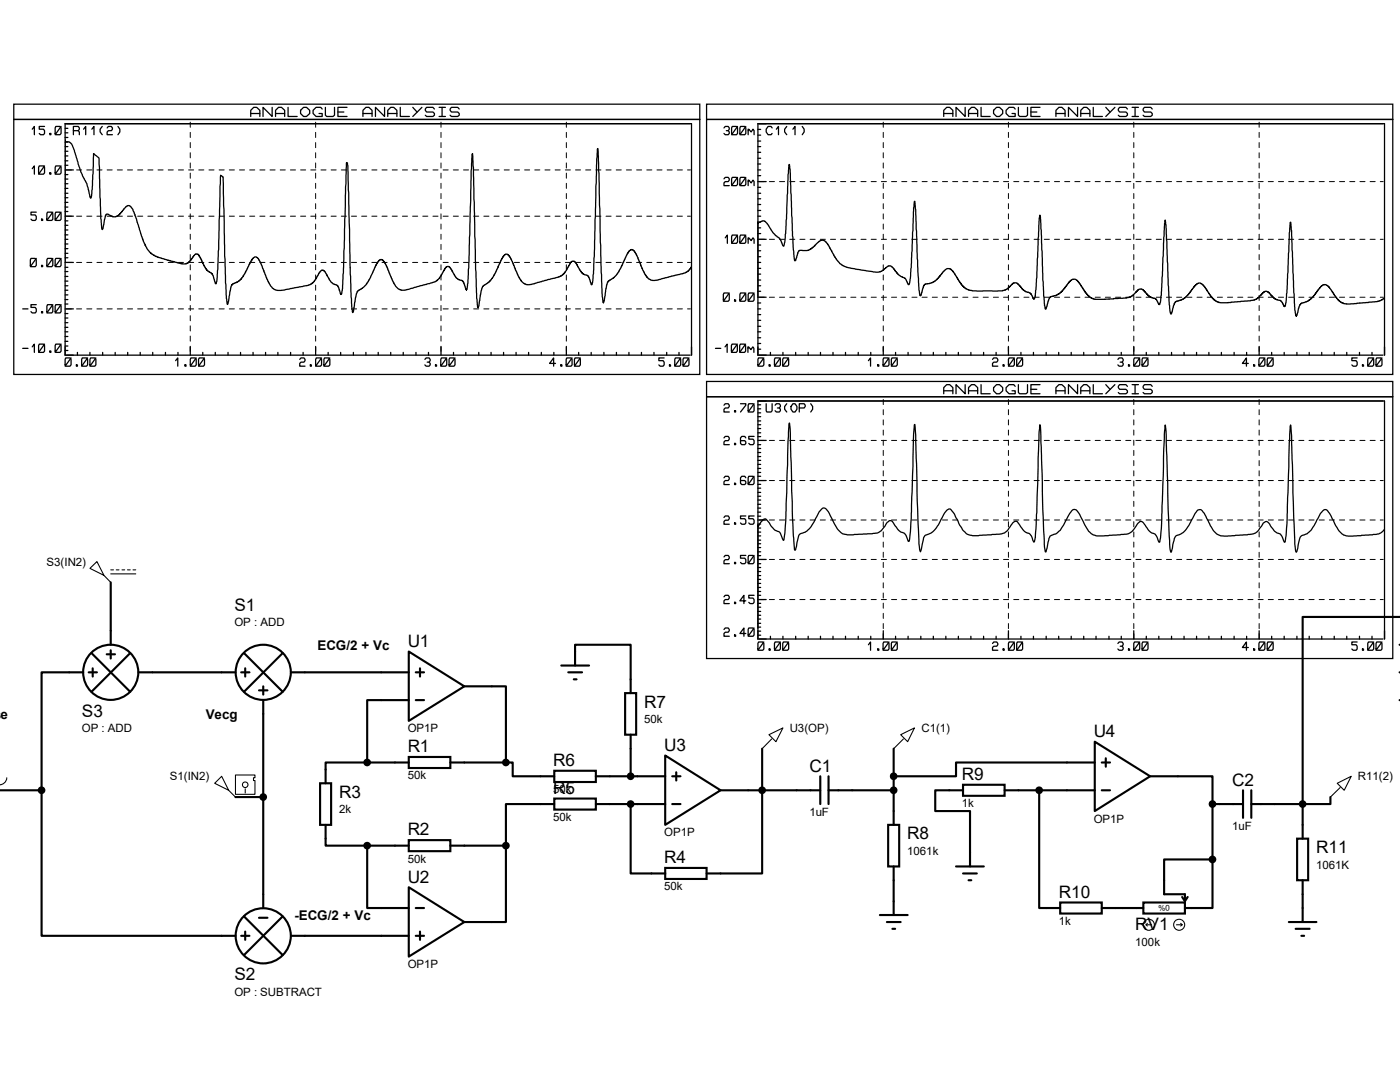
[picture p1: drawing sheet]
<svg xmlns="http://www.w3.org/2000/svg" width="279mm" height="216mm" viewBox="0 0 279 216" stroke-linecap="round" stroke-linejoin="round" font-family="sans-serif">
<defs><g id="words">
<g font-size="3.4">
<text x="46.8" y="121.8">S1</text>
<text x="81.4" y="129.1">U1</text>
<text x="16.3" y="143">S3</text>
<text x="128.6" y="141.2">R7</text>
<text x="132.5" y="149.8">U3</text>
<text x="218.3" y="147.1">U4</text>
<text x="81.4" y="150.1">R1</text>
<text x="110.4" y="152.9">R6</text>
<text x="161.5" y="154">C1</text>
<text x="192" y="155.6">R9</text>
<text x="67.7" y="159.2">R3</text>
<text x="110.4" y="158.4">R5</text>
<text x="245.9" y="156.8">C2</text>
<text x="81.4" y="166.7">R2</text>
<text x="181.1" y="167.5">R8</text>
<text x="132.5" y="172.2">R4</text>
<text x="262.7" y="170.2">R11</text>
<text x="81.4" y="176.1">U2</text>
<text x="211.3" y="179.2">R10</text>
<text x="226.6" y="185.6">RV1</text>
<text x="46.8" y="195.6">S2</text>
</g>
<g font-size="2.7">
<text x="63.4" y="129.6">ECG/2 + Vc</text>
<text x=".1" y="143.4">e</text>
<text x="41.1" y="143.4">Vecg</text>
<text x="58.8" y="183.6">-ECG/2 + Vc</text>
</g>
<g font-size="2.3">
<text x="9.3" y="112.9">S3(IN2)</text>
<text x="46.8" y="125">OP : ADD</text>
<text x="16.3" y="146.1">OP : ADD</text>
<text x="81.4" y="146.1">OP1P</text>
<text x="128.6" y="144.3">50k</text>
<text x="157.6" y="146">U3(OP)</text>
<text x="183.9" y="146">C1(1)</text>
<text x="33.9" y="155.7">S1(IN2)</text>
<text x="81.4" y="155.5">50k</text>
<text x="271" y="155.7">R11(2)</text>
<text x="110.4" y="158.3">50k</text>
<text x="192" y="161.1">1k</text>
<text x="67.7" y="162.3">2k</text>
<text x="110.4" y="163.8">50k</text>
<text x="132.5" y="166.9">OP1P</text>
<text x="161.5" y="162.7">1uF</text>
<text x="218.3" y="164.1">OP1P</text>
<text x="245.9" y="165.5">1uF</text>
<text x="81.4" y="172.1">50k</text>
<text x="181.1" y="170.6">1061k</text>
<text x="262.7" y="173.4">1061K</text>
<text x="132.5" y="177.7">50k</text>
<text x="211.3" y="184.6">1k</text>
<text x="226.6" y="188.8">100k</text>
<text x="81.4" y="193.2">OP1P</text>
<text x="46.8" y="198.7">OP : SUBTRACT</text>
</g>
<text font-size="1.6" x="233.5" y="180.7" transform="rotate(180 233.5 180.7)">0%</text>
</g></defs>
<g fill="none" stroke="#000" stroke-width=".42">
<path d="M22.1 116.2v12.5M16.6 134.2h-8.3v23.5M17.7 134.2h1.6M18.2 130.3l7.8 7.7M18.5 133.3v1.7M21.3 130.6h1.6M22.1 129.8v1.6M26 130.3l-7.8 7.7M27.6 134.2h19.4M48.1 134.2h1.7M48.7 130.3l7.7 7.7M48.9 133.3v1.7"/>
<path d="M51.7 137.8h1.7M52.5 136.9v1.7M52.5 139.7v41.5M56.4 130.3l-7.7 7.7M58.1 134.2h23.5M81.6 130l11.1 6.9-11.1 6.9zM81.6 139.7h-8.3v12.4M83 134.2h1.6M83 139.7h1.6M83.8 133.3v1.7M92.7 136.9h8.3v15.2M112 132.8h5.6"/>
<path d="M113.4 134.2h2.8M114.5 135.6h.6M114.8 132.8v-4.1h11.1v9.6M124.8 138.3h2.2v8.3h-2.2zM279.3 134.2h.1M279.3 128.7h.1M279.3 139.7h.1M279.4 123.1h-19.4v37.3M0 157.7h8.3M8.3 157.7v29h38.7M47 159h5.5M63.9 156.3h2.2v8.3h-2.2z"/>
<path d="M73.3 152.1h-8.3v4.2M73.3 152.1h8.3M81.6 151h8.3v2.2h-8.3zM89.9 152.1h11.1M101 152.1h1.3v2.8h8.3M110.6 159.3h8.3v2.2h-8.3zM110.6 153.8h8.3v2.2h-8.3zM118.9 154.9h13.9M125.9 146.6v8.3M132.8 150.7l11 7-11 6.9zM134.2 154.9h1.6M135 154.1v1.6"/>
<path d="M143.8 157.7h19.9M152.1 149.4v24.9h-11.1M163.7 154.9v5.5M165.4 157.7h13M165.4 154.9v5.5M178.4 149.4v15.2M192.2 156.6h8.3v2.2h-8.3zM192.2 157.7h-5.6v4.1h7v11.1M200.5 157.7h18M207.4 157.7v23.5h4.2M218.5 148l11 6.9-11 6.9zM218.5 152.1h-27.7v2.8h-12.4"/>
<path d="M219.9 152.1h1.6M219.9 157.7h1.6M220.7 151.3v1.7M229.5 154.9h12.5v5.5M248.1 157.7v5.5M249.7 157.7v5.5M265.5 159v1.4h-5.5M65 164.6v4.1h8.3M73.3 168.7v12.5h8.3M73.3 168.7h8.3M81.6 177l11.1 7-11.1 6.9zM81.6 167.6h8.3v2.2h-8.3z"/>
<path d="M89.9 168.7h11.1M101 168.7v15.3h-8.3M110.6 160.4h-9.6v8.3M118.9 160.4h13.9M125.9 160.4v13.9h6.9M132.8 173.2h8.2v2.2h-8.2zM134.2 160.4h1.6M177.2 164.6h2.3v8.3h-2.3zM178.4 172.9v9.7M190.8 172.9h5.5M192.2 174.3h2.7M193.3 175.6h.5"/>
<path d="M235.9 179l.6 .8M237 179l-.5 .8M242 171.5v9.7h-5.5M242 171.5h-9.7v6.9h4.2v1.4M242 160.4h6.1M242 160.4v11.1M249.7 160.4h10.3M258.9 167.3h2.2v8.3h-2.2zM260 160.4v6.9M260 175.6v8.4M48.1 186.7h1.7M48.7 182.8l7.7 7.8"/>
<path d="M48.9 185.9v1.6M51.7 183.1h1.7M56.4 182.8l-7.7 7.8M58.1 186.7h23.5M83 186.7h1.6M83 181.2h1.6M83.8 185.9v1.6M175.6 182.6h5.5M177 184h2.7M178.1 185.3h.5M211.6 180.1h8.3v2.2h-8.3zM219.9 181.2h8.3"/>
<path d="M228.2 180.1h8.3v2.2h-8.3zM257.2 184h5.5M258.6 185.3h2.8M259.7 186.7h.6"/>
<circle cx="22.1" cy="134.1" r="5.5"/>
<circle cx="52.5" cy="134.1" r="5.5"/>
<circle cx="8.3" cy="157.7" r=".56"/>
<circle cx="52.5" cy="159" r=".56"/>
<circle cx="73.3" cy="152.1" r=".56"/>
<circle cx="101" cy="152.1" r=".56"/>
<circle cx="125.9" cy="154.9" r=".56"/>
<circle cx="152.1" cy="157.7" r=".56"/>
<circle cx="178.3" cy="154.9" r=".56"/>
<circle cx="178.3" cy="157.7" r=".56"/>
<circle cx="207.4" cy="157.7" r=".56"/>
<circle cx="73.3" cy="168.7" r=".56"/>
<circle cx="101" cy="168.7" r=".56"/>
<circle cx="125.9" cy="160.4" r=".56"/>
<circle cx="242" cy="171.5" r=".56"/>
<circle cx="242" cy="160.4" r=".56"/>
<circle cx="260" cy="160.4" r=".56"/>
<circle cx="52.5" cy="186.7" r="5.5"/>
</g>
<g fill="none" stroke="#000" stroke-width=".21">
<path d="M17.9 113.4l1.4-1.3 1.4 2.7zM20.7 114.8l1.4 1.4M22.1 113.7h.5M22.1 114.5h5M23.2 113.7h.5M24.3 113.7h.6M25.4 113.7h.6M26.5 113.7h.6M1.4 155.2a1.44 1.44 0 0 1-1.4 1.4M42.8 156.3l1.4-1.4 1.4 2.8zM45.6 157.7l1.4 1.3M47 154.6h3.9v.6h-.3v.5h.3v2.8h-3.9z"/>
<path d="M48.9 157.4v.8M153.5 146.6l2.8-1.4-1.4 2.8zM154 147.4l-1.9 2M179.7 146.6l2.8-1.4-1.4 2.8zM180.3 147.4l-1.9 2M266.9 156.3l2.8-1.4-1.4 2.8zM267.5 157.1l-2 1.9M228.7 184.5l.3 .3M228.7 184.5h1.1M229 184.2l-.3 .3M234.8 184.5h1.1M235.6 184.2l.3 .3"/>
<path d="M235.9 184.5l-.3 .3"/>
<circle cx="48.9" cy="156.6" r=".56"/>
<circle cx="229.3" cy="184.5" r="1.1"/>
<circle cx="235.3" cy="184.5" r="1.1"/>
</g>
<g fill="#000">
<circle cx="8.3" cy="157.7" r=".56"/>
<circle cx="52.5" cy="159" r=".56"/>
<circle cx="73.3" cy="152.1" r=".56"/>
<circle cx="101" cy="152.1" r=".56"/>
<circle cx="125.9" cy="154.9" r=".56"/>
<circle cx="152.1" cy="157.7" r=".56"/>
<circle cx="178.3" cy="154.9" r=".56"/>
<circle cx="178.3" cy="157.7" r=".56"/>
<circle cx="207.4" cy="157.7" r=".56"/>
<circle cx="73.3" cy="168.7" r=".56"/>
<circle cx="101" cy="168.7" r=".56"/>
<circle cx="125.9" cy="160.4" r=".56"/>
<circle cx="242" cy="171.5" r=".56"/>
<circle cx="242" cy="160.4" r=".56"/>
<circle cx="260" cy="160.4" r=".56"/>
</g>
<g fill="none" stroke="#000" stroke-width=".25">
<path d="M2.8 20.8h136.9v53.9h-136.9zM2.8 23.8h136.9M6.4 33.7l.5-.6v1.7M6.4 25.8l.5-.6v1.7M7.8 33.1h.9l.2 .3v1.1l-.2 .3h-.9l-.1-.3zM8.9 25.2h-1.1v.6h.9l.2 .3v.5l-.2 .3h-.6l-.3-.3M8.9 33.1l-1.2 1.7M9.9 34.5h.3v.3h-.3zM9.9 26.6h.3v.3h-.3zM11.1 33.1h.9l.2 .3v1.1l-.2 .3h-.9l-.1-.3zM11.1 25.2h.9l.2 .3v1.1l-.2 .3h-.9l-.1-.3zM12.2 33.1l-1.2 1.7"/>
<path d="M12.2 25.2l-1.2 1.7M13 38.6h.5M13 33.9h1.6M13 29.3h.5M13 39.5h.5M13 37.6h.5M13 36.7h.5M13 35.7h.5M13 34.8h.5M13 33h.5M13 32.1h.5M13 31.1h.5"/>
<path d="M13 30.2h.5M13 28.4h.5M13 27.4h.5M13 26.5h.5M13 25.6h.5M14.6 26.1h1l.2-.6-.2-.3h-1v1.7M15.6 26.1l.2 .2v.6M16.7 25.8l.4-.6v1.7M18.3 25.8l.5-.6v1.7M20.4 25.2l-.4 .6v.5l.4 .6M21.4 25.5l.2-.3h.6l.2 .6-.2 .3h-.6l-.2 .2v.6h1M23.5 25.2l.4 .6v.5l-.4 .6"/>
<path d="M50 23.2v-1.2l.6-.6h.6l.7 .6v1.2M50 22.6h1.9M54.3 21.4v1.8l-1.8-1.8v1.8M55 23.2v-1.2l.6-.6h.6l.6 .6v1.2M55 22.6h1.8M57.5 21.4v1.8h1.8M60 22l.6-.6h.6l.6 .6v.6l-.6 .6h-.6l-.6-.6zM64.3 21.8l-.3-.4h-.9l-.6 .6v.6l.6 .6h1.2v-.6h-.6M64.9 21.4v1.6l.3 .2h1.3l.3-.2v-1.6M67.4 22.4h1.2M69.3 21.4h-1.9v1.8h1.9M72.4 23.2v-1.2l.6-.6h.6l.7 .6v1.2"/>
<path d="M72.4 22.6h1.9M76.8 21.4v1.8l-1.9-1.8v1.8M77.4 23.2v-1.2l.6-.6h.6l.6 .6v1.2M77.4 22.6h1.8M79.9 21.4v1.8h1.8M82.4 21.4l.8 1M84.2 21.4l-1.8 1.8M86.7 21.8l-.3-.4h-1.3l-.2 .4v.2l.2 .4h1.3l.3 .2v.4l-.3 .2h-1.3l-.2-.2M87.6 21.4h1.3M87.6 23.2h1.3M88.2 21.4v1.8M91.7 21.8l-.3-.4h-1.3l-.3 .4v.2l.3 .4h1.3l.3 .2v.4l-.3 .2h-1.3l-.3-.2"/>
<path d="M141 20.8h137v53.9h-137zM141 23.8h137M144.5 35.7l.2-.3h.6l.2 .5-.2 .3h-.6l-.2 .3v.5h1M144.5 25.5l.2-.3h.6l.2 .3-.2 .6 .2 .2v.3l-.2 .3h-.6l-.2-.3M144.9 26.1h.4M146.1 35.4h.9l.2 .3v1.1l-.2 .2h-.9l-.1-.2zM146.1 25.2h.9l.2 .3v1.1l-.2 .3h-.9l-.1-.3zM147.2 35.4l-1.2 1.6M147.2 25.2l-1.2 1.7M147.8 35.4h.8l.2 .3v1.1l-.2 .2h-.8l-.1-.2zM147.8 25.2h.8l.2 .3v1.1l-.2 .3h-.8l-.1-.3zM148.8 35.4l-1.1 1.6"/>
<path d="M148.8 25.2l-1.1 1.7M149.3 36.2l.1-.3 .5 .6 .4-.6 .2 .3v.8M149.3 26.1l.1-.3 .5 .5 .4-.5 .2 .3v.8M149.3 25.8v1.1M149.3 35.9v1.1M151.3 39.7h.5M151.3 38.6h.5M151.3 37.4h.5M151.3 36.2h1.6M151.3 35.1h.5M151.3 33.9h.5M151.3 32.7h.5"/>
<path d="M151.3 31.6h.5M151.3 30.4h.5M151.3 29.3h.5M151.3 28.2h.5M151.3 27h.5M151.3 25.8h.5M154.1 25.5l-.2-.3h-.6l-.4 .6v.5l.4 .6h.6l.2-.3M154.9 25.8l.5-.6v1.7M157 25.2l-.4 .6v.5l.4 .6M158.2 25.8l.5-.6v1.7M160.1 25.2l.4 .6v.5l-.4 .6M188.3 23.2v-1.2l.6-.6h.6l.7 .6v1.2"/>
<path d="M188.3 22.6h1.9M192.6 21.4v1.8l-1.8-1.8v1.8M193.3 23.2v-1.2l.6-.6h.6l.6 .6v1.2M193.3 22.6h1.8M195.8 21.4v1.8h1.8M198.9 21.4h.6l.6 .6v.6l-.6 .6h-.6l-.6-.6v-.6zM202.6 21.8l-.3-.4h-.9l-.6 .6v.6l.6 .6h1.2v-.6h-.6M203.2 21.4v1.6l.3 .2h1.3l.3-.2v-1.6M205.7 22.4h1.2M207.6 21.4h-1.9v1.8h1.9M210.7 23.2v-1.2l.6-.6h.6l.7 .6v1.2M210.7 22.6h1.9"/>
<path d="M215.1 21.4v1.8l-1.9-1.8v1.8M215.7 23.2v-1.2l.6-.6h.6l.6 .6v1.2M215.7 22.6h1.8M218.2 21.4v1.8h1.8M220.7 21.4l.8 1M222.5 21.4l-1.8 1.8M225 21.8l-.3-.4h-1.3l-.2 .4v.2l.2 .4h1.3l.3 .2v.4l-.3 .2h-1.3l-.2-.2M225.9 21.4h1.3M225.9 23.2h1.3M226.5 21.4v1.8M230 21.8l-.3-.4h-1.3l-.3 .4v.2l.3 .4h1.3l.3 .2v.4l-.3 .2h-1.3l-.3-.2M6.2 51.6h.8l.2 .3v1.1l-.2 .2h-.8l-.1-.2z"/>
<path d="M7.2 42.3h-1v.6h.8l.2 .3v.5l-.2 .3h-.6l-.2-.3M7.2 51.6l-1.1 1.6M8.3 53h.2v.2h-.2zM8.3 43.7h.2v.3h-.2zM9.5 51.6h.8l.2 .3v1.1l-.2 .2h-.8l-.1-.2zM9.5 42.3h.8l.2 .3v1.1l-.2 .3h-.8l-.1-.3zM10.5 51.6l-1.1 1.6M10.5 42.3l-1.1 1.7M11.1 51.6h.9l.2 .3v1.1l-.2 .2h-.9l-.1-.2zM11.1 42.3h.9l.2 .3v1.1l-.2 .3h-.9l-.1-.3zM12.2 51.6l-1.2 1.6M12.2 42.3l-1.2 1.7"/>
<path d="M13 57h.5M13 47.8h.5M13 43.1h1.6M13 59.8h.5M13 58.8h.5M13 57.9h.5M13 56.1h.5M13 55.2h.5M13 54.2h.5M13 53.3h.5M13 51.4h.5M13 50.5h.5"/>
<path d="M13 49.6h.5M13 48.7h.5M13 46.9h.5M13 45.9h.5M13 45h.5M13 44.1h.5M13 42.2h.5M13 41.3h.5M13 40.4h.5M14.6 52.4h-1.6v-24.5v.4h.6a2.33 2.33 0 0 1 1.3 2.1l1.3 4 1.2 2.3 .7 2.8 .1-.2 .2-1.5 .3-7.2 1.1 1 .3 12 .3 2.2 .2-.2 .4-2.1a.61 .61 0 0 1 .6-.7l.9 .5h.6l1.1-.8 1-1.3 .6-.2 .7 .7 .3 .8 2.1 6.4 .4 .7 .9 1 1.3 .8 4.9 1.3h.7l.4-.2 1.5-1.8h.5l.5 .8 .7 1.5 .5 .9 1.2 .8 .7 1.9 .2-.4 .2-2.5 .5-18.7 .5 .3 .5 21.1 .2 3.1 .2 1.2 .2-.6 .3-2 .3-1.2 1.3-.7 .6-.5 1-1.4 .9-2.1 .5-.8 .3-.1 .6 .1 .4 .5 1.3 3.5 .8 1.5 .7 .8 .6 .2h1.6l5.1-1.1 .8-.7 1.1-1.7a.71 .71 0 0 1 .7-.4 .71 .71 0 0 1 .6 .7l.9 1.5 .5 .4 .9 .5 .7 1.7 .3-1.2 .1-3.2 .7-22 .1 .1 .1 .6 .5 21.6 .2 4.5 .3 3.2 .2-.4 .4-2.7 .3-1.2 1-.6 .9-.9 2.1-4.1 .3-.6 .4-.1a.81 .81 0 0 1 .8 .7l1.7 3.9 .5 .7 .9 .8h1.1l5.9-1.7 .8-.7 1.1-1.9 .4-.4 .6 .1 1.3 2.2 1.3 .6 .7 1.8 .3-1.4 .2-3.1 .4-19.3 .3-3.5 .2 2.8 .4 20.3 .2 5.8 .3 1.8 .2-.3 .2-2.2 .5-1.6 1.4-1 .6-.7 .7-1.2 1.2-2.7 .7-.9 .4 .1 .4 .3 2.1 4.6 .3 .5 .8 .6h1.1l5.8-1.6 .9-.7 1.2-2.1 .3-.3h.4l.6 .7 .8 1.5 .5 .5 .9 .3 .6 1.7h.1l.3-2.2 .2-3.5 .3-14 .4-7.5 .2 5 .5 19.7 .4 6.1 .2-.4 .3-2.4 .3-1.3 .4-.4 .8-.4 1.1-1.2 1.7-3.8 .7-.7h.4l.3 .2 .5 .9 1.6 3.8 .4 .6 .7 .6h1.3l2.9-.8 2.3-.5 1.1-.5 .4-.7M144.5 58.5h.8l.2 .3v1.1l-.2 .2h-.8l-.1-.2zM144.7 47.5l.5-.6v1.7"/>
<path d="M145.5 58.5l-1.1 1.6M146.1 46.9h.9l.2 .3v1.1l-.2 .3h-.9l-.1-.3zM146.6 59.9h.2v.2h-.2zM147.2 46.9l-1.2 1.7M147.8 58.5h.8l.2 .3v1.1l-.2 .2h-.8l-.1-.2zM147.8 46.9h.8l.2 .3v1.1l-.2 .3h-.8l-.1-.3zM148.8 58.5l-1.1 1.6M148.8 46.9l-1.1 1.7M149.3 47.8l.1-.3 .5 .5 .4-.5 .2 .3v.8M149.3 47.5v1.1M149.4 58.5h.9l.2 .3v1.1l-.2 .2h-.9l-.1-.2zM150.5 58.5l-1.2 1.6"/>
<path d="M151.3 58.1h.5M151.3 57h.5M151.3 55.9h.5M151.3 54.7h.5M151.3 53.6h.5M151.3 52.4h.5M151.3 51.2h.5M151.3 50h.5M151.3 48.9h.5M151.3 47.8h1.6M151.3 46.6h.5M151.3 45.5h.5"/>
<path d="M151.3 44.3h.5M151.3 43.1h.5M151.3 42h.5M151.3 40.8h.5M152.9 59.3h-1.6v-15v.2l.8-.4 .6 .1 1.6 2.3 .8 .7 .4 .3 .7 1.4 .3 .2 .3-2.5 .5-11.8 .2-2 .2 1.8 .5 12.5 .3 4.1 .2 .9 .7-2.1h1.9l.9-.6 1.1-1.1a1.07 1.07 0 0 1 1.1-.3 1.07 1.07 0 0 1 .8 .8l1.8 3.1 .6 .7 .9 .6 2.3 .5 4.5 .6 1-.4 .9-.8 .5-.1 .7 .6 .8 1.2 1.4 .7 .6 1.3a.31 .31 0 0 0 .4-.1 .31 .31 0 0 0 0-.4l.3-2.9 .4-12 .3-1.2 .6 14.1 .2 3.6 .2 1.1 .3-.2 .4-1.8 .3-.3 .9-.1 .9-.4 .9-.7 1.3-1.7 .3-.2h.6l.3 .1 .7 .8 1.5 2.4 .8 .8 .5 .2 1.6 .2 5.2-.1 .9-.3 1.1-1.2 .7-.1 1.6 1.6 1.3 .5 .4 1 .3 .2 .2-.7 .3-3.7 .3-7.7 .3-4.7 .3 3.1 .5 13.1 .3 2.6 .2-.2 .7-2.1 .2-.2 1.2-.3 .6-.3 .8-.9 1-1.4 .8-.6h.4l.5 .3 1.9 2.8 1.2 .8 2.4 .1 4.3-.2 1-.4 1.4-1.3 .6-.1 .3 .1 1.2 1.3 1.3 .5 .5 .8a.25 .25 0 0 0 .2 .3 .25 .25 0 0 0 .2-.3l.3-1.5 .4-11.4 .3-3.6 .4 4.3 .4 12.6 .4 1.9 .8-2.4 2-.8 .7-.7 1.2-1.7 .8-.6h.4l.5 .3 1.8 2.7 .6 .5 .7 .4h1.9l5.1-.5 .9-.4 1-1.2 .3-.2h.4l.4 .2 1.2 1.3 1.2 .3 .3 .5 .3 .7 .2 .1 .3-.8 .1-2 .5-11.9 .3-2.2 .2 1.7 .6 15.9 .3 1.2 .7-2.1a1.43 1.43 0 0 1 1.2-.8l.6-.2 .6-.5 1.8-2.3 .4-.3 .4-.1 .9 .5 1.7 2.6 1.1 .7 1.4 .1 5.4-.5 .6-.2 .6-.4M4.5 69.5h1.1M4.5 61.6h1.1M6.4 69.2l.5-.5v1.6M7.2 60.8h-1v.5h.8l.2 .3v.6l-.2 .2h-.6l-.2-.2M7.8 68.7h.9l.2 .3v1.1l-.2 .2h-.9l-.1-.2zM8.3 62.2h.2v.2h-.2zM8.9 68.7l-1.2 1.6"/>
<path d="M9.5 60.8h.8l.2 .3v1.1l-.2 .2h-.8l-.1-.2zM9.9 70.1h.3v.2h-.3zM10.5 60.8l-1.1 1.6M11.1 68.7h.9l.2 .3v1.1l-.2 .2h-.9l-.1-.2zM11.1 60.8h.9l.2 .3v1.1l-.2 .2h-.9l-.1-.2zM12.2 68.7l-1.2 1.6M12.2 60.8l-1.2 1.6M13 66.2h.5M13 61.6h1.6M13 69.9h.5M13 69h.5M13 68.1h.5"/>
<path d="M13 67.1h.5M13 65.3h.5M13 64.4h.5M13 63.5h.5M13 62.6h.5M13 60.7h.5M13.1 71.4h.9l.2 .3v1.1l-.2 .3h-.9l-.1-.3zM14.2 71.4l-1.2 1.7M15.2 72.8h.3v.3h-.3zM15.5 70.3v.6M16.4 71.4h.9l.2 .3v1.1l-.2 .3h-.9l-.1-.3zM17.5 71.4l-1.2 1.7"/>
<path d="M17.9 70.3v.6M18.1 71.4h.8l.2 .3v1.1l-.2 .3h-.8l-.2-.3zM19.1 71.4l-1.2 1.7M20.5 70.3v.6M23 70.3v.6M25.5 70.3v.6M28 70.3v.6M30.5 70.3v.6M33 70.3v.6M35.1 72l.4-.6v1.7M35.5 70.3v.6M36.9 72.8h.2v.3h-.2z"/>
<path d="M38 69.2v1.7M38.1 71.4h.8l.3 .3v1.1l-.3 .3h-.8l-.1-.3zM39.2 71.4l-1.2 1.7M39.8 71.4h.8l.2 .3v1.1l-.2 .3h-.8l-.2-.3zM40.5 70.3v.6M40.8 71.4l-1.2 1.7M43 70.3v.6M45.5 70.3v.6M48 70.3v.6M50.5 70.3v.6M53 70.3v.6M55.5 70.3v.6"/>
<path d="M58 70.3v.6M59.8 71.7l.3-.3h.6l.2 .6-.2 .3h-.6l-.3 .2v.6h1.1M60.5 70.3v.6M61.9 72.8h.2v.3h-.2zM63 69.2v1.7M63.1 71.4h.9l.2 .3v1.1l-.2 .3h-.9l-.1-.3zM64.2 71.4l-1.2 1.7M64.8 71.4h.8l.2 .3v1.1l-.2 .3h-.8l-.2-.3zM65.5 70.3v.6M65.8 71.4l-1.2 1.7M68 70.3v.6M70.5 70.3v.6"/>
<path d="M73 70.3v.6M75.5 70.3v.6M78 70.3v.6M80.5 70.3v.6M83 70.3v.6M84.8 71.7l.2-.3h.6l.3 .3-.3 .6 .3 .2v.3l-.3 .3h-.6l-.2-.3M85.3 72.3h.3M85.5 70.3v.6M86.9 72.8h.2v.3h-.2zM88 69.2v1.7M88.1 71.4h.8l.3 .3v1.1l-.3 .3h-.8l-.1-.3zM89.2 71.4l-1.2 1.7"/>
<path d="M89.7 71.4h.9l.2 .3v1.1l-.2 .3h-.9l-.1-.3zM90.5 70.3v.6M90.8 71.4l-1.2 1.7M93 70.3v.6M95.5 70.3v.6M98 70.3v.6M100.5 70.3v.6M103 70.3v.6M105.5 70.3v.6M108 70.3v.6M110.5 70.3v.6M110.9 72.5h-1.2l.8-1.1v1.7"/>
<path d="M111.9 72.8h.2v.3h-.2zM113 69.2v1.7M113.1 71.4h.9l.2 .3v1.1l-.2 .3h-.9l-.1-.3zM114.2 71.4l-1.2 1.7M114.8 71.4h.8l.2 .3v1.1l-.2 .3h-.8l-.2-.3zM115.5 70.3v.6M115.8 71.4l-1.2 1.7M118 70.3v.6M120.5 70.3v.6M123 70.3v.6M125.5 70.3v.6M128 70.3v.6"/>
<path d="M130.5 70.3v.6M132.5 71.4h-1v.6h.8l.2 .3v.5l-.2 .3h-.6l-.2-.3M133.1 70.3v.6M133.6 72.8h.2v.3h-.2zM134.8 71.4h.8l.2 .3v1.1l-.2 .3h-.8l-.1-.3zM135.5 70.3v.6M135.8 71.4l-1.1 1.7M136.4 71.4h.9l.2 .3v1.1l-.2 .3h-.9l-.1-.3zM137.5 71.4l-1.2 1.7M137.8 70.9h-124.8v-46.2h125v46.2M141 76.1h137v55.3h-137zM141 79.2h137"/>
<path d="M142.8 69.5h1M144.7 69.2l.4-.5v1.6M146.1 68.7h.8l.3 .3v1.1l-.3 .2h-.8l-.1-.2zM147.2 68.7l-1.2 1.6M147.7 68.7h.9l.2 .3v1.1l-.2 .2h-.9l-.1-.2zM148.8 68.7l-1.2 1.6M149.3 69.5l.1-.3 .5 .6 .3-.6 .3 .3v.8M149.3 69.2v1.1M151.3 69.7h.5M151.3 68.5h.5M151.3 67.4h.5M151.3 66.2h.5"/>
<path d="M151.3 65.1h.5M151.3 63.9h.5M151.3 62.8h.5M151.3 61.6h.5M151.3 60.5h.5M151.4 71.4h.8l.2 .3v1.1l-.2 .3h-.8l-.1-.3zM152.4 71.4l-1.1 1.7M153.5 72.8h.2v.3h-.2zM153.8 70.3v.6M154.7 71.4h.8l.2 .3v1.1l-.2 .3h-.8l-.1-.3zM155.7 71.4l-1.1 1.7M156.3 70.3v.6"/>
<path d="M156.3 71.4h.9l.2 .3v1.1l-.2 .3h-.9l-.1-.3zM157.4 71.4l-1.2 1.7M158.8 70.3v.6M161.3 70.3v.6M163.7 70.3v.6M166.2 70.3v.6M168.7 70.3v.6M171.3 70.3v.6M173.3 72l.4-.6v1.7M173.8 70.3v.6M175.2 72.8h.2v.3h-.2zM176.3 69.2v1.7"/>
<path d="M176.4 71.4h.8l.2 .3v1.1l-.2 .3h-.8l-.2-.3zM177.4 71.4l-1.2 1.7M178 71.4h.9l.2 .3v1.1l-.2 .3h-.9l-.1-.3zM178.7 70.3v.6M179.1 71.4l-1.2 1.7M181.2 70.3v.6M183.8 70.3v.6M186.3 70.3v.6M188.3 78.6v-1.3l.6-.5h.6l.7 .5v1.3M188.3 78h1.9M188.8 70.3v.6M191.3 70.3v.6"/>
<path d="M192.6 76.8v1.8l-1.8-1.8v1.8M193.3 78.6v-1.3l.6-.5h.6l.6 .5v1.3M193.3 78h1.8M193.8 70.3v.6M195.8 76.8v1.8h1.8M196.3 70.3v.6M198.1 71.7l.2-.3h.6l.2 .6-.2 .3h-.6l-.2 .2v.6h1M198.3 77.3l.6-.5h.6l.6 .5v.7l-.6 .6h-.6l-.6-.6zM198.8 70.3v.6M200.2 72.8h.2v.3h-.2zM201.3 69.2v1.7M201.4 71.4h.8l.2 .3v1.1l-.2 .3h-.8l-.1-.3z"/>
<path d="M202.4 71.4l-1.1 1.7M202.6 77.1l-.3-.3h-.9l-.6 .5v.7l.6 .6h1.2v-.6h-.6M203 71.4h.9l.2 .3v1.1l-.2 .3h-.9l-.1-.3zM203.2 76.8v1.5l.3 .3h1.3l.3-.3v-1.5M203.8 70.3v.6M204.1 71.4l-1.2 1.7M205.7 77.7h1.2M206.2 70.3v.6M207.6 76.8h-1.9v1.8h1.9M208.8 70.3v.6M210.7 78.6v-1.3l.6-.5h.6l.7 .5v1.3M210.7 78h1.9"/>
<path d="M211.3 70.3v.6M213.8 70.3v.6M215.1 76.8v1.8l-1.9-1.8v1.8M215.7 78.6v-1.3l.6-.5h.6l.6 .5v1.3M215.7 78h1.8M216.3 70.3v.6M218.2 76.8v1.8h1.8M218.7 70.3v.6M220.7 76.8l.8 .9M221.3 70.3v.6M222.5 76.8l-1.8 1.8M223.1 71.7l.3-.3h.5l.3 .3-.3 .6 .3 .2v.3l-.3 .3h-.5l-.3-.3"/>
<path d="M223.6 72.3h.3M223.8 70.3v.6M225 77.1l-.3-.3h-1.3l-.2 .3v.2l.2 .4h1.3l.3 .3v.3l-.3 .3h-1.3l-.2-.3M225.2 72.8h.2v.3h-.2zM225.9 76.8h1.3M225.9 78.6h1.3M226.3 69.2v1.7M226.4 71.4h.8l.3 .3v1.1l-.3 .3h-.8l-.1-.3zM226.5 76.8v1.8M227.5 71.4l-1.2 1.7M228 71.4h.9l.2 .3v1.1l-.2 .3h-.9l-.1-.3zM228.8 70.3v.6"/>
<path d="M229.1 71.4l-1.2 1.7M230 77.1l-.3-.3h-1.3l-.3 .3v.2l.3 .4h1.3l.3 .3v.3l-.3 .3h-1.3l-.3-.3M231.3 70.3v.6M233.8 70.3v.6M236.3 70.3v.6M238.8 70.3v.6M241.3 70.3v.6M243.8 70.3v.6M246.3 70.3v.6M248.8 70.3v.6M249.1 72.5h-1.2l.9-1.1v1.7M250.2 72.8h.2v.3h-.2z"/>
<path d="M251.3 69.2v1.7M251.4 71.4h.8l.2 .3v1.1l-.2 .3h-.8l-.2-.3zM252.4 71.4l-1.2 1.7M253 71.4h.9l.2 .3v1.1l-.2 .3h-.9l-.1-.3zM253.8 70.3v.6M254.1 71.4l-1.2 1.7M256.3 70.3v.6M258.8 70.3v.6M261.3 70.3v.6M263.8 70.3v.6M266.3 70.3v.6M268.8 70.3v.6"/>
<path d="M270.8 71.4h-1v.6h.8l.2 .3v.5l-.2 .3h-.6l-.2-.3M271.3 70.3v.6M271.9 72.8h.2v.3h-.2zM273.1 71.4h.8l.3 .3v1.1l-.3 .3h-.8l-.1-.3zM273.8 70.3v.6M274.2 71.4l-1.2 1.7M274.7 71.4h.9l.2 .3v1.1l-.2 .3h-.9l-.1-.3zM275.8 71.4l-1.2 1.7M276 70.9h-124.7v-46.2h125v46.2M144.5 95.3l.2-.3h.6l.2 .6-.2 .3h-.6l-.2 .2v.6h1M144.5 87.4l.2-.3h.6l.2 .5-.2 .3h-.6l-.2 .3v.5h1M144.5 80.9l.2-.3h.6l.2 .5-.2 .3h-.6l-.2 .3v.5h1"/>
<path d="M146.6 96.4h.2v.3h-.2zM146.6 88.5h.2v.2h-.2zM146.6 82h.2v.2h-.2zM147.8 80.6h1v.3l-1 1.3M148.8 95.3l-.2-.3h-.6l-.2 .3v1.1l.2 .3h.6l.2-.3v-.3l-.2-.2h-.8M148.8 87.4l-.2-.3h-.6l-.2 .3v1.1l.2 .2h.6l.2-.2v-.3l-.2-.3h-.8M149.4 95h.9l.2 .3v1.1l-.2 .3h-.9l-.1-.3zM149.4 80.6h.9l.2 .3v1.1l-.2 .2h-.9l-.1-.2zM150.5 87.1h-1.1v.5h.9l.2 .3v.6l-.2 .2h-.6l-.3-.2M150.5 95l-1.2 1.7M150.5 80.6l-1.2 1.6M151.3 99.8h.5"/>
<path d="M151.3 99h.5M151.3 98.3h.5M151.3 97.4h.5M151.3 96.6h.5M151.3 95.9h1.6M151.3 95h.5M151.3 94.3h.5M151.3 93.5h.5M151.3 92.7h.5M151.3 91.9h.5M151.3 91.1h.5M151.3 90.3h.5"/>
<path d="M151.3 89.5h.5M151.3 88.7h.5M151.3 87.9h1.6M151.3 87.1h.5M151.3 86.4h.5M151.3 85.5h.5M151.3 84.8h.5M151.3 84h.5M151.3 83.1h.5M151.3 82.4h.5M151.3 81.6h.5M151.3 80.8h.5"/>
<path d="M152.9 80.6v1.4l.1 .2h.9l.2-.2v-1.4M154.7 80.9l.2-.3h.6l.2 .3-.2 .5 .2 .3v.3l-.2 .2h-.6l-.2-.2M155.2 81.4h.3M157 80.6l-.4 .5v.6l.4 .5M158.2 80.6h.5l.3 .5v.6l-.3 .5h-.5l-.3-.5v-.6zM159.5 81.4h1l.2-.5-.2-.3h-1v1.6M161.8 80.6l.4 .5v.6l-.4 .5M144.5 119.1l.2-.3h.6l.2 .5-.2 .3h-.6l-.2 .3v.5h1M144.5 111.1l.2-.3h.6l.2 .6-.2 .3h-.6l-.2 .2v.6h1M144.5 103.3l.2-.3h.6l.2 .5-.2 .3h-.6l-.2 .3v.5h1M146.6 112.2h.2v.3h-.2zM146.6 104.4h.2v.2h-.2z"/>
<path d="M148.8 119.9h-1.1l.8-1.1v1.6M148.8 110.8h-1v.6h.8l.2 .3v.5l-.2 .3h-.6l-.2-.3M148.8 103h-1v.5h.8l.2 .3v.6l-.2 .2h-.6l-.2-.2M149.4 110.8h.9l.2 .3v1.1l-.2 .3h-.9l-.1-.3zM150.5 118.8h-1.1v.5h.9l.2 .3v.6l-.2 .2h-.6l-.3-.2M150.5 103h-1.1v.5h.9l.2 .3v.6l-.2 .2h-.6l-.3-.2M150.5 110.8l-1.2 1.7M151.3 119.6h1.6M151.3 118.8h.5M151.3 118h.5M151.3 117.2h.5M151.3 116.4h.5"/>
<path d="M151.3 115.6h.5M151.3 114.9h.5M151.3 114h.5M151.3 113.2h.5M151.3 112.5h.5M151.3 111.6h1.6M151.3 110.9h.5M151.3 110.1h.5M151.3 109.3h.5M151.3 108.5h.5M151.3 107.8h.5M151.3 106.9h.5"/>
<path d="M151.3 106.2h.5M151.3 105.4h.5M151.3 104.6h.5M151.3 103.8h1.6M151.3 103h.5M151.3 102.2h.5M151.3 101.4h.5M151.3 100.6h.5M276.1 105.9a2.4 2.4 0 0 1-2 .7l-4.1 .4-1.6-.2a4.2 4.2 0 0 1-2.2-2.6l-1.1-2a.73 .73 0 0 0-.7-.5 .73 .73 0 0 0-.7 .5l-1.8 3.2a2.8 2.8 0 0 1-2.1 1.5 6.1 6.1 0 0 0-.9 2.9l-.2 .4a112.6 112.6 0 0 1-.7-13.7l-.2-9.5-.2-2.2-.4 6.6a215 215 0 0 1-.7 16.7l-.2 .1-.7-1.6a3 3 0 0 1-2.2-2 .74 .74 0 0 0-.7-.5 .74 .74 0 0 0-.7 .5l-.4 .6a2.32 2.32 0 0 1-2 1.4l-3.7 .3a5.1 5.1 0 0 1-2.9-.3 7.7 7.7 0 0 1-2.2-3.1l-.7-1.3a.73 .73 0 0 0-.7-.5 .73 .73 0 0 0-.7 .5l-1.8 3.2a3.5 3.5 0 0 1-2.2 1.5 8.2 8.2 0 0 0-.9 3.1l-.2 .2-.1-.6-.2-2.6-.6-20-.2-2.2-.3 6.6a215 215 0 0 1-.7 16.7l-.2 .1-.8-1.6a2.79 2.79 0 0 1-1.9-1.8l-.8-.7h-.3l-.6 .5a2.99 2.99 0 0 1-3.2 2l-4.8 .3a3 3 0 0 1-2.4-2.1l-.7-1.4a2.44 2.44 0 0 0-1.4-1.8 3.9 3.9 0 0 0-1.6 2.2l-.4 .6a3.9 3.9 0 0 1-2.9 2.6l-.8 3.2-.3-1-.1-3.3-.5-16.6-.3-4.5-.5 13.5a76.9 76.9 0 0 1-.5 9.7l-.2 .2-.2-.4a1.66 1.66 0 0 0-1.5-1.6l-1.4-1.8a.68 .68 0 0 0-.7-.4 .68 .68 0 0 0-.6 .6l-.3 .5a2.77 2.77 0 0 1-2.9 1.5l-3.4 .3-1.5-.1a2.49 2.49 0 0 1-2-1.7l-1.3-2.5-.9-1a2.2 2.2 0 0 0-1.6 1.7l-1.3 2.2-.5 .6-.7 .4a1.35 1.35 0 0 0-1.3 1.5l-.5 2.1a14.9 14.9 0 0 1-.4-4.3l-.7-21.1-.3 1.9-.1 4.7a211.6 211.6 0 0 1-.7 16.6h-.3l-.4-1.1-.3-.4a2.7 2.7 0 0 1-1.8-1.4l-.3-.6a.68 .68 0 0 0-.6-.5 .68 .68 0 0 0-.7 .3l-.7 1.1a2.53 2.53 0 0 1-2.4 1.2l-3.7 .2-1.4-.1a2.57 2.57 0 0 1-2.1-1.7l-.8-1.4a4.2 4.2 0 0 0-1.4-2.1h-.4a8.7 8.7 0 0 0-1.9 3 3.4 3.4 0 0 1-2.6 2.1l-.3 .3-.7 3-.2-.2-.2-2.7-.1-3.6-.5-16.7-.2-2.2-.2 3.6-.5 16.1-.4 3.7-.4-.7a1.34 1.34 0 0 0-1.3-1.3l-1.9-2.3-.6 .2-.9 1.4v-.3v20.5M144.5 125.6l.2-.3h.6l.2 .6-.2 .3h-.6l-.2 .2v.6h1M146.6 126.7h.2v.3h-.2zM146.6 120.2h.2v.2h-.2z"/>
<path d="M148.8 126.4h-1.1l.8-1.1v1.7M149.4 125.3h.9l.2 .3v1.1l-.2 .3h-.9l-.1-.3zM150.5 125.3l-1.2 1.7M151.3 126.7h.5M151.3 125.9h.5M151.3 125.1h.5M151.3 124.4h.5M151.3 123.5h.5M151.3 122.8h.5M151.3 122h.5M151.3 121.2h.5M151.3 120.4h.5"/>
<path d="M151.4 128.1h.8l.2 .3v1.1l-.2 .3h-.8l-.1-.3zM152.4 128.1l-1.1 1.7M153.5 129.5h.2v.3h-.2zM153.8 127v.5M154.7 128.1h.8l.2 .3v1.1l-.2 .3h-.8l-.1-.3zM155.7 128.1l-1.1 1.7M156.3 127v.5M156.3 128.1h.9l.2 .3v1.1l-.2 .3h-.9l-.1-.3zM157.4 128.1l-1.2 1.7M158.8 127v.5M161.3 127v.5M163.7 127v.5"/>
<path d="M166.2 127v.5M168.7 127v.5M171.3 127v.5M173.3 128.7l.4-.6v1.7M173.8 127v.5M175.2 129.5h.2v.3h-.2zM176.3 125.9v1.6M176.4 128.1h.8l.2 .3v1.1l-.2 .3h-.8l-.2-.3zM177.4 128.1l-1.2 1.7M178 128.1h.9l.2 .3v1.1l-.2 .3h-.9l-.1-.3zM178.7 127v.5M179.1 128.1l-1.2 1.7"/>
<path d="M181.2 127v.5M183.8 127v.5M186.3 127v.5M188.8 127v.5M191.3 127v.5M193.8 127v.5M196.3 127v.5M198.1 128.4l.2-.3h.6l.2 .6-.2 .2h-.6l-.2 .3v.6h1M198.8 127v.5M200.2 129.5h.2v.3h-.2zM201.3 125.9v1.6M201.4 128.1h.8l.2 .3v1.1l-.2 .3h-.8l-.1-.3z"/>
<path d="M202.4 128.1l-1.1 1.7M203 128.1h.9l.2 .3v1.1l-.2 .3h-.9l-.1-.3zM203.8 127v.5M204.1 128.1l-1.2 1.7M206.2 127v.5M208.8 127v.5M211.3 127v.5M213.8 127v.5M216.3 127v.5M218.7 127v.5M221.3 127v.5M223.1 128.4l.3-.3h.5l.3 .3-.3 .5 .3 .3v.3l-.3 .3h-.5l-.3-.3"/>
<path d="M223.6 128.9h.3M223.8 127v.5M225.2 129.5h.2v.3h-.2zM226.3 125.9v1.6M226.4 128.1h.8l.3 .3v1.1l-.3 .3h-.8l-.1-.3zM227.5 128.1l-1.2 1.7M228 128.1h.9l.2 .3v1.1l-.2 .3h-.9l-.1-.3zM228.8 127v.5M229.1 128.1l-1.2 1.7M231.3 127v.5M233.8 127v.5M236.3 127v.5"/>
<path d="M238.8 127v.5M241.3 127v.5M243.8 127v.5M246.3 127v.5M248.8 127v.5M249.1 129.2h-1.2l.9-1.1v1.7M250.2 129.5h.2v.3h-.2zM251.3 125.9v1.6M251.4 128.1h.8l.2 .3v1.1l-.2 .3h-.8l-.2-.3zM252.4 128.1l-1.2 1.7M253 128.1h.9l.2 .3v1.1l-.2 .3h-.9l-.1-.3zM253.8 127v.5"/>
<path d="M254.1 128.1l-1.2 1.7M256.3 127v.5M258.8 127v.5M261.3 127v.5M263.8 127v.5M266.3 127v.5M268.8 127v.5M270.8 128.1h-1v.6h.8l.2 .2v.6l-.2 .3h-.6l-.2-.3M271.3 127v.5M271.9 129.5h.2v.3h-.2zM273.1 128.1h.8l.3 .3v1.1l-.3 .3h-.8l-.1-.3zM273.8 127v.5"/>
<path d="M274.2 128.1l-1.2 1.7M274.7 128.1h.9l.2 .3v1.1l-.2 .3h-.9l-.1-.3zM275.8 128.1l-1.2 1.7M276 127.5h-124.7v-47.5h125v47.5"/>
</g>
<g fill="none" stroke="#000" stroke-width=".2" stroke-dasharray="1 1 1 1 1 1 1 1">
<path d="M13.3 33.9h124.5M38 24.4v46.5M63 24.4v46.5M88 24.4l.1 46.5M113 24.4l.1 46.5M151.5 36.2h124.6M176.3 24.4v46.5M201.3 24.4v46.5M226.3 24.4v46.5M251.3 24.4v46.5M13.3 52.4h124.5M13.3 43.1h124.5"/>
<path d="M151.5 59.3h124.6M151.5 47.8h124.6M13.3 61.6h124.5M176.3 79.7v47.8M201.3 79.7v47.8M226.3 79.7v47.8M251.3 79.7v47.8M151.5 95.9h124.6M151.5 87.9h124.6M151.5 119.6h124.6M151.5 111.6h124.6M151.5 103.8h124.6"/>
</g>
<use href="#words"/>
</svg>
